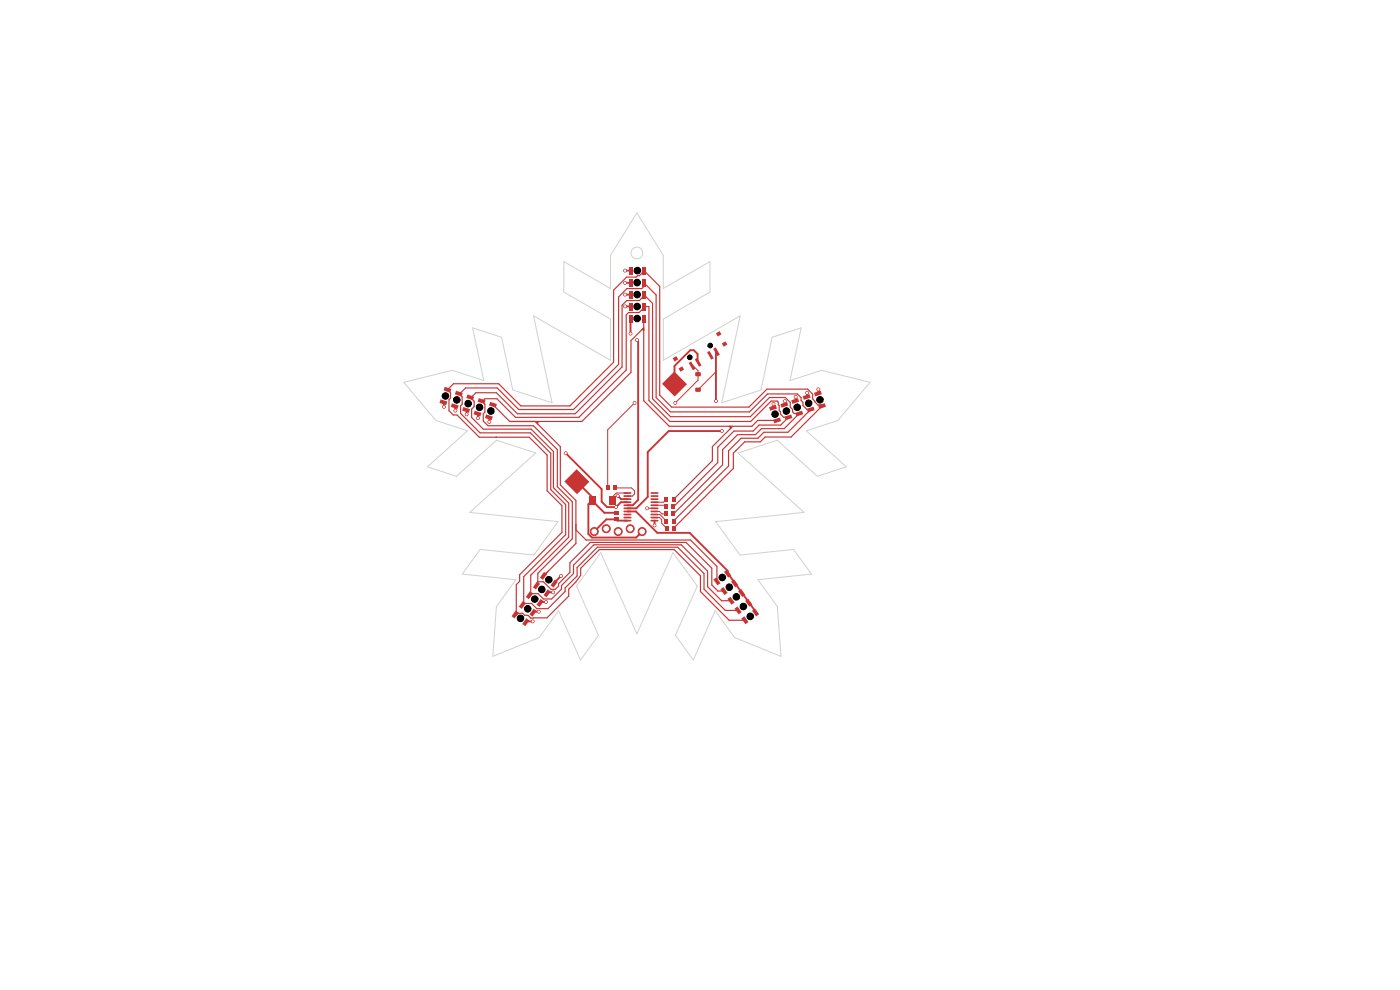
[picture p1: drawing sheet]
<svg xmlns="http://www.w3.org/2000/svg" width="297mm" height="210mm" viewBox="0 0 297 210" stroke-linecap="round" stroke-linejoin="round" font-family="sans-serif">
<g fill="#c83434">
<path d="M101.6 84.5l1.4 .4-.2 .8-1.5-.5z"/>
<path d="M100.7 87.1l1.4 .5-.2 .7-1.4-.4z"/>
<path d="M159.5 129.6l.7-.5 .9 1.2-.7 .5z"/>
<path d="M157.3 131.2l.6-.5 .9 1.2-.7 .5z"/>
<path d="M171.2 86.7l1.4-.4 .2 .7-1.4 .5z"/>
<path d="M170.3 84.1l1.4-.5 .3 .8-1.5 .4z"/>
<path d="M96.7 82.9l1.5 .5-.3 .7-1.4-.5z"/>
<path d="M95.9 85.6l1.4 .4-.2 .8-1.5-.5z"/>
<path d="M136.2 66.8h.8v1.5h-.8z"/>
<path d="M133.4 66.8h.8v1.5h-.8z"/>
<path d="M152.8 125l.7-.5 .9 1.3-.7 .4z"/>
<path d="M155.1 123.4l.6-.5 .9 1.2-.6 .5z"/>
<path d="M104 85.2l1.4 .5-.2 .8-1.5-.5z"/>
<path d="M103.1 87.9l1.5 .5-.3 .7-1.4-.4z"/>
</g>
<g fill="none" stroke="#c83434" stroke-width=".36">
<path d="M132.4 110.4h1.4M132.4 109.8h1.4M132.4 109.1h1.4M132.4 108.5h1.4M132.4 107.8h1.4M132.4 107.2h1.4M132.4 106.5h1.4M132.4 105.9h1.4M132.4 105.2h1.4M132.4 104.6h1.4M138.2 110.4h1.3M138.2 109.8h1.3"/>
<path d="M138.2 109.1h1.3M138.2 108.5h1.3M138.2 107.8h1.3M138.2 107.2h1.3M138.2 106.5h1.3M138.2 105.9h1.3M138.2 105.2h1.3M138.2 104.6h1.3"/>
</g>
<g fill="#c83434">
<path d="M147.5 82.3h1.1v.8h-1.1z"/>
<path d="M147.5 79h1.1v.8h-1.1z"/>
<path d="M151.3 74l.5-.3 .9 1.5-.5 .3z"/>
<path d="M150 74.7l.5-.3 .9 1.6-.5 .3z"/>
<path d="M147.4 76.2l.5-.3 .9 1.6-.5 .3z"/>
<path d="M146.1 77l.5-.3 .9 1.5-.5 .3z"/>
<path d="M151.9 70.7l.8-.5 .4 .7-.8 .5z"/>
<path d="M153.1 72.9l.8-.5 .4 .7-.8 .5z"/>
<path d="M143.9 78.2l.8-.5 .4 .7-.8 .5z"/>
<path d="M142.7 76l.8-.5 .4 .7-.8 .5z"/>
<path d="M133.4 56.7h.8v1.5h-.8z"/>
<path d="M136.2 56.7h.8v1.5h-.8z"/>
<path d="M172.7 83.3l1.4-.4 .3 .7-1.5 .5z"/>
<path d="M173.5 86l1.5-.5 .2 .8-1.4 .5z"/>
<path d="M110.9 127.5l.7 .4-.9 1.3-.6-.5z"/>
<path d="M113.2 129.1l.6 .5-.8 1.2-.7-.5z"/>
<path d="M113.9 123.4l.7 .4-.9 1.3-.7-.5z"/>
<path d="M116.2 125l.6 .5-.8 1.2-.7-.5z"/>
<path d="M141 111.6h.8v.9h-.8z"/>
<path d="M142.5 111.6h.8v.9h-.8z"/>
<path d="M93.5 84.7l1.4 .5-.2 .7-1.5-.4z"/>
<path d="M94.3 82.1l1.5 .4-.3 .8-1.4-.5z"/>
<path d="M141 108.6h.8v.8h-.8z"/>
<path d="M142.5 108.6h.8v.8h-.8z"/>
<path d="M136.2 59.2h.8v1.5h-.8z"/>
<path d="M133.4 59.2h.8v1.5h-.8z"/>
<path d="M99.2 83.7l1.4 .4-.3 .8-1.4-.5z"/>
<path d="M98.3 86.3l1.4 .5-.2 .8-1.5-.5z"/>
<path d="M136.2 64.3h.8v1.5h-.8z"/>
<path d="M133.4 64.3h.8v1.5h-.8z"/>
<path d="M130.2 109.8h.9v.8h-.9z"/>
<path d="M130.2 108.4h.9v.8h-.9z"/>
<path d="M141 105.5h.8v.9h-.8z"/>
<path d="M142.5 105.5h.8v.9h-.8z"/>
<path d="M168.7 87.6l1.4-.5 .3 .8-1.4 .4z"/>
<path d="M167.9 84.9l1.4-.4 .2 .7-1.4 .5z"/>
<path d="M166.4 88.4l1.4-.5 .3 .8-1.4 .4z"/>
<path d="M165.6 85.7l1.4-.4 .2 .7-1.4 .5z"/>
<path d="M136.2 61.7h.8v1.5h-.8z"/>
<path d="M133.4 61.7h.8v1.5h-.8z"/>
</g>
<g fill="#c83434" stroke="#c83434" stroke-width=".21">
<circle cx="126.1" cy="112.8" r=".85"/>
<circle cx="128.6" cy="112.2" r=".85"/>
<circle cx="131.1" cy="112.8" r=".85"/>
<circle cx="133.7" cy="112.2" r=".85"/>
<circle cx="136.2" cy="112.8" r=".85"/>
</g>
<g fill="#c83434">
<path d="M129.3 105.3h1.3v1.7h-1.3z"/>
<path d="M125 105.3h1.3v1.7h-1.3z"/>
<path d="M151.3 123l.7-.5 .9 1.2-.7 .5z"/>
<path d="M153.6 121.3l.6-.5 .9 1.2-.6 .5z"/>
<path d="M112.4 125.4l.7 .5-.9 1.2-.7-.5z"/>
<path d="M114.7 127.1l.6 .4-.8 1.3-.7-.5z"/>
<path d="M141 107.1h.8v.8h-.8z"/>
<path d="M142.5 107.1h.8v.8h-.8z"/>
<path d="M154.3 127.1l.7-.5 .8 1.2-.6 .5z"/>
<path d="M156.6 125.4l.6-.5 .9 1.3-.6 .4z"/>
<path d="M128.5 103.1h.8v.8h-.8z"/>
<path d="M130 103.1h.8v.8h-.8z"/>
<path d="M141 110.1h.8v.9h-.8z"/>
<path d="M142.5 110.1h.8v.9h-.8z"/>
<path d="M115.4 121.3l.7 .5-.9 1.2-.7-.5z"/>
<path d="M117.7 123l.6 .4-.9 1.2-.6-.4z"/>
<path d="M155.8 129.1l.7-.5 .8 1.3-.6 .4z"/>
<path d="M158.1 127.5l.6-.5 .9 1.2-.6 .5z"/>
<path d="M164 89l1.4-.4 .3 .7-1.4 .5z"/>
<path d="M163.2 86.4l1.4-.5 .2 .8-1.4 .4z"/>
<path d="M140.4 81.4l2.7-2.6 2.6 2.7-2.6 2.6z"/>
<path d="M119.7 102.1l2.6-2.6 2.7 2.7-2.6 2.6z"/>
<path d="M111.7 131.2l.6 .4-.9 1.2-.6-.4z"/>
<path d="M109.4 129.5l.7 .5-.9 1.2-.7-.5z"/>
</g>
<g fill="#c83434" stroke="#c83434" stroke-width=".21">
<circle cx="120" cy="96.1" r=".3"/>
<circle cx="96.6" cy="87.1" r=".3"/>
<circle cx="94.2" cy="86.3" r=".3"/>
<circle cx="101.4" cy="88.7" r=".3"/>
<circle cx="130.7" cy="107.6" r=".3"/>
<circle cx="99" cy="87.9" r=".3"/>
<circle cx="103.8" cy="89.5" r=".3"/>
<circle cx="166.5" cy="85.1" r=".3"/>
<circle cx="173.6" cy="82.6" r=".3"/>
<circle cx="168.8" cy="84.2" r=".3"/>
<circle cx="171.2" cy="83.3" r=".3"/>
<circle cx="164.1" cy="85.7" r=".3"/>
<circle cx="153.2" cy="91.4" r=".3"/>
<circle cx="133.8" cy="70.8" r=".3"/>
<circle cx="132.6" cy="57.4" r=".3"/>
<circle cx="132.6" cy="60" r=".3"/>
<circle cx="132.6" cy="62.5" r=".3"/>
<circle cx="132.6" cy="65" r=".3"/>
<circle cx="135.1" cy="72.1" r=".3"/>
<circle cx="138.9" cy="111.5" r=".3"/>
<circle cx="137.3" cy="107.8" r=".3"/>
<circle cx="117.3" cy="125.7" r=".3"/>
<circle cx="131.1" cy="105.2" r=".3"/>
<circle cx="114.3" cy="129.8" r=".3"/>
<circle cx="119" cy="122.2" r=".3"/>
<circle cx="113" cy="131.8" r=".3"/>
<circle cx="115.8" cy="127.7" r=".3"/>
<circle cx="151.9" cy="85.1" r=".3"/>
<circle cx="134.6" cy="85.5" r=".3"/>
<circle cx="143.3" cy="85.5" r=".3"/>
</g>
<g fill="none" stroke="#c83434" stroke-width=".25">
<path d="M136.3 57.4v.4l-.6 .7h-.5l-.3 .3h-2l-2.7 2.7v15.3l-9.3 9.3h-10.4l-4.7-4.7h-9.6l-1.3 1.3M136.6 59.9l2.6 2.7v21.7l3 3.1h16.8l3.8-3.8h6.4l.7 .7v.7l.4 .3v.7l.9 .9h.7v.1M136.6 57.4l3.4 3.3v23.1l2.5 2.6h16.4l3.8-3.8h8.6l1.1 1v1l1.1 1.3h1.2M136.2 69.9l.4 .2M136.3 69.8l.3 .1M136.5 65.3l-.9 1h-2.3l-.5 .5v11.7l-10 10h-13.4l-4-3.9h-2.5l-.6 .6 .6 .6v1.6l-.4 .4v1.5l1 1h9.7l5 5.1v7.8l3.2 3.2v7.9l-7.3 7.3v2.3l-.3 .3M136.6 62.8l-1 1h-2.6l-1 .9v13.1l-10 10h-12.2l-4.5-4.5h-4.4l-1 1.1 .7 .7v1.1l-.5 .6v1.8l2.4 2.4h10.2l4.7 4.8v7.7l3.2 3.2v7.3l-8 8v3.9h1.6l1.1 1.2h1.7l2.1-2.1v-.8l2.6-2.5v-1.8l4.3-4.3h18.5l5.6 5.6v3.3l3 2.9h2M136.6 65h1.1v20l4.4 4.4h17.2l4.3-4.3h1.3l.2 .2v.6l.2 .2v1l.3 .3v.4l.7 .7h1l-1.7 1.7h-4.6l-1.2 1.2h-4.1l-3.4 3.5v3.2l-9.4 9.4M136.6 69.6l-2.7 2.7v6.7l-10.5 10.4h-15.3l-3.5-3.5M136.6 67.6v17.4l5.4 5.4h17.5l1.3-1.2h4.1M136.6 62.5l1.8 1.9v20.2l3.8 3.8h17l4-4.1h3.4l1 1.1v1l.5 .5v.5l.4 .3h.9M136.8 60.5l-.7 .7h-3.1l-1.8 1.8v14.3l-9.5 9.6h-11.7l-4.5-4.6h-6.7l-1.4 1.3 .6 .6v1.5l-.3 .4v1.6l4.1 4.1h10.7l4.3 4.4v7.7l3.2 3.1v6.4l-8.9 8.9v5.7h1.7l1.1 1.1h2.3l3.7-3.6v-.8l2.5-2.5v-1.8l4.3-4.3h17.1l5.6 5.6v3.3l4.5 4.5h2.7"/>
<path d="M94.9 82.9h.3l.4 .4v1.1l-.4 .4v2.3l1 .9h.8l4.7 4.7h10.6l3.8 3.8v7.6l3.1 3.2v5.6l-9 9v1.4l-.7 .7v6.5M113.5 89.4l5.4 5.3v8.2l3.3 3.3v9.1l-7.1 7.1M114 89.4l-.2 .3M114.3 89.4l-.3 .3v.2M154.7 90.4l.2 .3v.2M154.9 90.4l.2 .4M155.4 90.4l-4.3 4.3v3l-8.2 8.2M156.1 95.6h.1M169.6 87.7l-3.2 3.2h-4.9l-1.2 1.3h-3.8l-3.2 3.2v3.2l-10.4 10.4M172 86.9l-4.8 4.8h-5.1l-1.3 1.3h-3.6l-2.6 2.6v3.3l-11.7 11.6M174.4 86.1l-6.6 6.6h-5.5l-1 1h-3.3l-2.4 2.4v3.3l-12.7 12.6M174.4 85.9h.1"/>
<path d="M122.2 112.4l2.1 2.2h22.2l5.6 5.6v3.1M141.4 109l-.2 .1M141.4 107.5l-.3 .3M142.9 107.5h.1M142.9 109h.1M142.9 110.5h.1M109.5 130.5h.1M109.5 130.5l.5-.4h.9l.4 .4h.7l.7 .6h3.3l4.6-4.6v-1.5l1.6-1.6 1-1.4v-1.5l4-3.9h15.8l5.6 5.5v3.4l6.1 6.1h3.3M112.6 131.1h.1M114.1 123.4h1.2l1.6 1.6h.9l.7-.7v-.5l2.4-2.4v-2l4.3-4.3h20.3l5.5 5.4v3.6l1.3 1.3h1.3M152.2 129.1h.1"/>
</g>
<g fill="none" stroke="#c83434" stroke-width=".4">
<path d="M132.6 57.4h1.2M133.8 59.9l-1.2 .1M132.6 62.5h1.1M132.6 65h1.1M133.7 65h.1M133.8 62.5h-.1M133.8 67.6v3.2M135.1 72.1l.3 .3v33.6l-1.2 1.2h-1.1M148 76.5v-1.4l-.8-.8h-.8l-3.3 3.3v3.9M151.9 74.2v10.9M94.1 85.3l.1 1M96.5 86.2l.1 .9"/>
<path d="M96.6 87.1h.1M98.9 86.9l.1 1M101.3 87.7l.1 1M101.4 88.7h.1M103.7 88.5l.1 1M120 96.1l7.6 7.7v2.6l1.2 1.2h1.9l1-1.1h1.4M151.9 85.1h.1M153.2 91.4h-11.3l-4.5 4.5v9.5l-2.4 2.4h-1.9M164.1 85.7l-.1 .8M164.1 85.7h.1M166.5 85.1l-.1 .8M168.8 84.2l-.1 .9"/>
<path d="M171.2 83.3l-.1 .9M173.6 82.6l-.1 .9M122.4 102.6v-.4l3.2 3.2v1.2M130.7 108.8h-2.5l-2.6-2.6-.8 .8v6.3l.8 .7h9.4l1.2-1.2M131.1 105.2l.7 .7h1.3M133.1 108.5h1.8l4.5 4.5h6.9l8.1 8.1v.6M133.1 110.4h-2.1l-.3-.2h-2.1l-2.6 2.6M136.1 112.8l-.6 .7M138.8 110.4l.1 1.1M113 131.8h-1.3l-.1 .2M114.3 129.8h-1l-.2 .2M115.8 127.7h-1l-.2 .2"/>
<path d="M117.3 125.7h-1l-.2 .2M119 122.2l-1.4 1.6M154.6 121.9l5.9 8.1"/>
</g>
<g fill="none" stroke="#c83434" stroke-width=".21">
<path d="M146.7 77.2l1.4 1.4v2l-4.8 4.9M151.9 78.9l-3.8 3.8M134.6 85.5l-5.7 5.7v12.3M130.4 103.5h3.6l.6 .6v.7l-.4 .4h-1.1M133.1 104.6h-2.4l-.8 .8v.8M137.3 107.8h1.5M138.8 107.8h.1M138.8 109.8h1.1l.5 .4v.8l1 1M138.8 109.1h1.2l1.4 1.4M138.8 108.5h1.1l.5 .5h1M138.8 107.2h2.2l.4 .3M141.4 110.5h.1"/>
<path d="M141.4 106l-.6 .5h-2"/>
</g>
<g fill="none" stroke="#d0d2cd" stroke-width=".21">
<path d="M85.7 81.1l10.2-2.5 6.7 2.1-2.3-11.2 6.1 2 2.4 11.2 8.3 2.7-3.9-18.4 16.3 9.4v-8.7l-9.9-5.7v-6.5l9.9 5.7v-7l5.6-9 5.6 9v7l9.9-5.7v6.5l-9.9 5.7v8.7l16.3-9.4-3.9 18.4 8.3-2.7 2.4-11.2 6.2-2-2.4 11.2 6.7-2.1 10.3 2.5-6.9 8.1-6.7 2.2 8.5 7.6-6.1 2-8.5-7.6-8.3 2.7 14 12.6-18.8 2 5.2 7 11.4-1.2 3.8 5.3-11.4 1.2 4.1 5.7 .8 10.5-9.8-4-4.2-5.6-4.6 10.4-3.8-5.2 4.6-10.5-5.1-7.1-7.7 17.3-7.6-17.3-5.2 7.1 4.7 10.5-3.8 5.2-4.7-10.4-4.1 5.6-9.9 4 .8-10.5 4.1-5.7-11.3-1.2 3.8-5.3 11.3 1.2 5.2-7-18.8-2 14.1-12.6-8.4-2.7-8.5 7.6-6.1-2 8.5-7.6-6.7-2.2z"/>
<circle cx="135.1" cy="53.7" r="1.25"/>
</g>
<g fill="#fff" stroke="#fff" stroke-width=".21">
<circle cx="120" cy="96.1" r=".15"/>
<circle cx="96.6" cy="87.1" r=".15"/>
<circle cx="94.2" cy="86.3" r=".15"/>
<circle cx="101.4" cy="88.7" r=".15"/>
<circle cx="130.7" cy="107.6" r=".15"/>
<circle cx="99" cy="87.9" r=".15"/>
<circle cx="103.8" cy="89.5" r=".15"/>
<circle cx="166.5" cy="85.1" r=".15"/>
<circle cx="173.6" cy="82.6" r=".15"/>
<circle cx="168.8" cy="84.2" r=".15"/>
<circle cx="171.2" cy="83.3" r=".15"/>
<circle cx="164.1" cy="85.7" r=".15"/>
<circle cx="153.2" cy="91.4" r=".15"/>
<circle cx="133.8" cy="70.8" r=".15"/>
<circle cx="132.6" cy="57.4" r=".15"/>
<circle cx="132.6" cy="60" r=".15"/>
<circle cx="132.6" cy="62.5" r=".15"/>
<circle cx="132.6" cy="65" r=".15"/>
<circle cx="135.1" cy="72.1" r=".15"/>
<circle cx="138.9" cy="111.5" r=".15"/>
<circle cx="137.3" cy="107.8" r=".15"/>
<circle cx="117.3" cy="125.7" r=".15"/>
<circle cx="131.1" cy="105.2" r=".15"/>
<circle cx="114.3" cy="129.8" r=".15"/>
<circle cx="119" cy="122.2" r=".15"/>
<circle cx="113" cy="131.8" r=".15"/>
<circle cx="115.8" cy="127.7" r=".15"/>
<circle cx="151.9" cy="85.1" r=".15"/>
<circle cx="134.6" cy="85.5" r=".15"/>
<circle cx="143.3" cy="85.5" r=".15"/>
<circle cx="126.1" cy="112.8" r=".5"/>
<circle cx="128.6" cy="112.2" r=".5"/>
<circle cx="131.1" cy="112.8" r=".5"/>
<circle cx="133.7" cy="112.2" r=".5"/>
<circle cx="136.2" cy="112.8" r=".5"/>
</g>
<g fill="#000" stroke="#000" stroke-width=".21">
<circle cx="135.2" cy="59.9" r=".7"/>
<circle cx="135.2" cy="57.4" r=".7"/>
<circle cx="135.2" cy="62.5" r=".7"/>
<circle cx="135.2" cy="67.6" r=".7"/>
<circle cx="135.2" cy="65" r=".7"/>
<circle cx="146.3" cy="75.8" r=".5"/>
<circle cx="150.7" cy="73.3" r=".5"/>
<circle cx="94.5" cy="84" r=".7"/>
<circle cx="96.9" cy="84.8" r=".7"/>
<circle cx="99.3" cy="85.6" r=".7"/>
<circle cx="101.7" cy="86.4" r=".7"/>
<circle cx="104.1" cy="87.2" r=".7"/>
<circle cx="164.4" cy="87.9" r=".7"/>
<circle cx="166.8" cy="87.2" r=".7"/>
<circle cx="169.1" cy="86.4" r=".7"/>
<circle cx="171.6" cy="85.5" r=".7"/>
<circle cx="173.9" cy="84.8" r=".7"/>
<circle cx="110.4" cy="131.2" r=".7"/>
<circle cx="112" cy="129.1" r=".7"/>
<circle cx="113.4" cy="127.1" r=".7"/>
<circle cx="114.9" cy="125" r=".7"/>
<circle cx="116.4" cy="123" r=".7"/>
<circle cx="153.2" cy="122.5" r=".7"/>
<circle cx="154.7" cy="124.6" r=".7"/>
<circle cx="156.2" cy="126.6" r=".7"/>
<circle cx="157.7" cy="128.7" r=".7"/>
<circle cx="159.2" cy="130.7" r=".7"/>
</g>
</svg>
